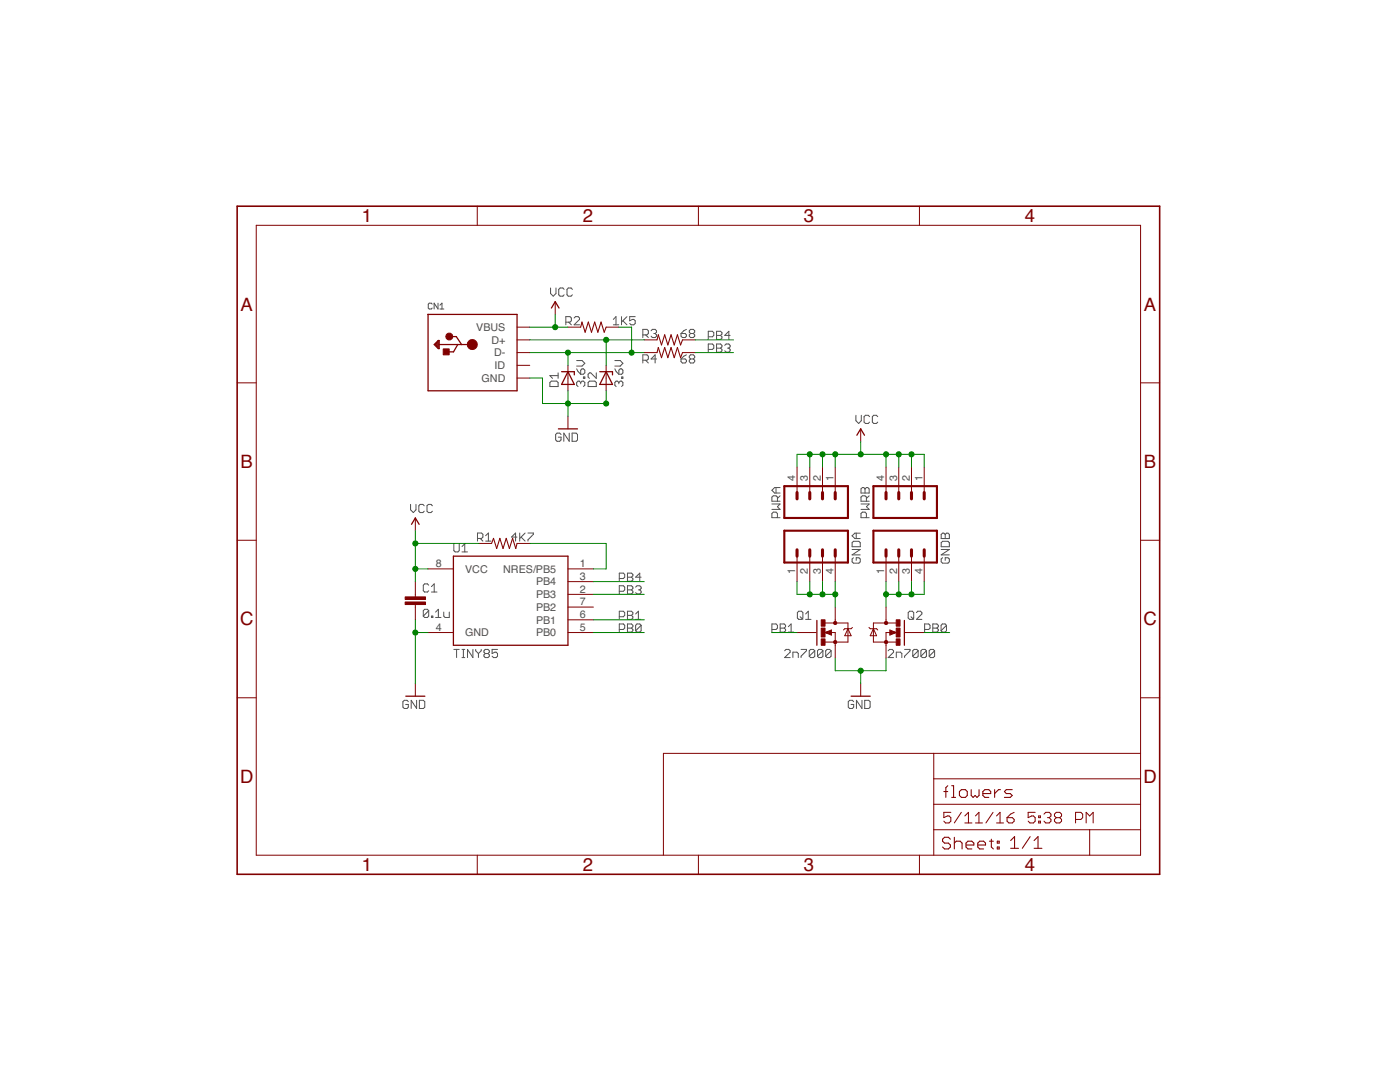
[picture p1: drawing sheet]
<svg xmlns="http://www.w3.org/2000/svg" width="279mm" height="216mm" viewBox="0 0 279 216" stroke-linecap="round" stroke-linejoin="round" font-family="sans-serif">
<defs><g id="words">
<g font-size="3.7" fill="#800000">
<text x="72.2" y="44.3">1</text>
<text x="116.3" y="44.3">2</text>
<text x="160.4" y="44.3">3</text>
<text x="204.5" y="44.3">4</text>
<text x="48" y="62">A</text>
<text x="228.3" y="62">A</text>
<text x="48" y="93.4">B</text>
<text x="228.3" y="93.4">B</text>
<text x="47.9" y="124.8">C</text>
<text x="228.2" y="124.8">C</text>
<text x="47.9" y="156.2">D</text>
<text x="228.2" y="156.2">D</text>
<text x="72.2" y="173.8">1</text>
<text x="116.3" y="173.8">2</text>
<text x="160.4" y="173.8">3</text>
<text x="204.5" y="173.8">4</text>
</g>
<g font-size="2.1" fill="#505050">
<text x="95" y="66">VBUS</text>
<text x="98.1" y="68.6">D+</text>
<text x="98.6" y="71.1">D-</text>
<text x="96.1" y="76.2">GND</text>
<text x="98.7" y="73.7">ID</text>
<text x="158.7" y="95.9" transform="rotate(-90 158.7 95.9)">4</text>
<text x="161.2" y="95.9" transform="rotate(-90 161.2 95.9)">3</text>
<text x="163.8" y="95.9" transform="rotate(-90 163.8 95.9)">2</text>
<text x="166.3" y="95.9" transform="rotate(-90 166.3 95.9)">1</text>
<text x="176.5" y="95.9" transform="rotate(-90 176.5 95.9)">4</text>
<text x="179" y="95.9" transform="rotate(-90 179 95.9)">3</text>
<text x="181.6" y="95.9" transform="rotate(-90 181.6 95.9)">2</text>
<text x="184.1" y="95.9" transform="rotate(-90 184.1 95.9)">1</text>
<text x="87" y="113.2">8</text>
<text x="115.7" y="113.2">1</text>
<text x="92.8" y="114.3">VCC</text>
<text x="100.4" y="114.3">NRES/PB5</text>
<text x="107" y="119.4">PB3</text>
<text x="107" y="116.8">PB4</text>
<text x="115.7" y="118.2">2</text>
<text x="115.7" y="115.7">3</text>
<text x="158.7" y="114.5" transform="rotate(-90 158.7 114.5)">1</text>
<text x="161.2" y="114.5" transform="rotate(-90 161.2 114.5)">2</text>
<text x="163.8" y="114.5" transform="rotate(-90 163.8 114.5)">3</text>
<text x="166.3" y="114.5" transform="rotate(-90 166.3 114.5)">4</text>
<text x="176.5" y="114.5" transform="rotate(-90 176.5 114.5)">1</text>
<text x="179" y="114.5" transform="rotate(-90 179 114.5)">2</text>
<text x="181.6" y="114.5" transform="rotate(-90 181.6 114.5)">3</text>
<text x="184.1" y="114.5" transform="rotate(-90 184.1 114.5)">4</text>
<text x="87" y="125.9">4</text>
<text x="107" y="124.4">PB1</text>
<text x="107" y="121.9">PB2</text>
<text x="115.7" y="125.9">5</text>
<text x="115.7" y="123.3">6</text>
<text x="115.7" y="120.8">7</text>
<text x="92.8" y="127">GND</text>
<text x="107" y="127">PB0</text>
</g>
</g></defs>
<g fill="none" stroke="#505050" stroke-width=".2">
<path d="M109.9 57.5v1.1l.5 .5 .6-.5v-1.1M112.6 57.7l-.3-.2h-.5l-.3 .2v1.1l.3 .3h.5l.3-.3M114.2 57.7l-.2-.2h-.6l-.2 .2v1.1l.2 .3h.6l.2-.3M86.3 60.7l-.2-.2h-.4l-.2 .2v.8l.2 .2h.4l.2-.2M87.4 60.5v1.2l-.8-1.2v1.2M87.8 61.7h.8M87.8 60.9l.4-.4v1.2M110 76.1h1.1l.3 .2v.8h-1.7v-.8zM111.4 74.4v1.1M111.4 75h-1.7l.6 .5M112.9 64.3h.8l.3-.3v-.5l-.3-.3h-.8v1.6M113.5 64.3l.5 .5"/>
<path d="M114.6 63.5l.3-.3h.5l.3 .3v.2l-1.1 1.1h1.1M115.1 71.9h1.1l.5 .6-.5 .5h-1.1M115.1 73.6l.8 1.1M115.9 76.3l-.3-.2h-.2l-.3 .2v.6l.3 .2M115.9 76.3l.3-.2h.2l.3 .2v.6l-.3 .2M115.9 73.9l.3-.3h.2l.3 .3v.5l-.3 .3h-.5zM115.9 76.3v.3M116.4 75.2h.3v.3h-.3zM117.6 76.1h1.1l.3 .2v.8h-1.6v-.8zM119 74.4v1.1l-1.1-1.1h-.3l-.2 .3v.5l.2 .3M122.4 63.7l.5-.5v1.6M122.4 64.8h1.1"/>
<path d="M122.7 73.6l.3 .5 .5 .6M122.7 71.9h1.1l.5 .6-.5 .5h-1.1M123.5 76.3l-.3-.2h-.2l-.3 .2v.6l.3 .2M123.5 76.3l.3-.2h.3l.2 .2v.6l-.2 .2M123.5 73.9l.3-.3h.3l.2 .3v.5l-.2 .3h-.6zM123.5 76.3v.3M124 63.2v1.6M124.1 75.2h.2v.3h-.2zM124.3 64l.8 .8M125.1 63.2l-1.1 1.1M126.8 63.2h-1.1v.8l.5-.3h.3l.3 .3v.5l-.3 .3h-.6l-.2-.3M128.3 66.8h.8l.3-.3v-.5l-.3-.3h-.8v1.7"/>
<path d="M128.3 71.9h.8l.3-.3v-.5l-.3-.3h-.8v1.6M128.8 66.8l.6 .6M128.8 71.9l.6 .5M129.9 66l.3-.3h.5l.3 .3v.3l-.3 .2M130.5 66.5h.2M130.7 66.5l.3 .3v.3l-.3 .3h-.5l-.3-.3M131 71.6h-1.1l.8-.8v1.6M135.9 66.5h.8l.3 .3v.3l-.3 .3h-.5l-.3-.3zM135.9 71.6h.8l.3 .3v.3l-.3 .2h-.5l-.3-.2zM137 65.7l-.5 .3-.6 .5M137 70.8l-.5 .3-.6 .5M137.8 66.5l-.2 .3v.3l.2 .3h.6l.2-.3v-.3l-.2-.3"/>
<path d="M137.8 66.5h.6M137.8 66.5l-.2-.2v-.3l.2-.3h.6l.2 .3v.3l-.2 .2M137.8 71.6l-.2-.2v-.3l.2-.3h.6l.2 .3v.3l-.2 .2M137.8 71.6l-.2 .3v.3l.2 .2h.6l.2-.2v-.3l-.2-.3M137.8 71.6h.6M141.4 67.2h.8l.3-.3v-.5l-.3-.3h-.8v1.6M141.4 69.7h.8l.3-.2v-.6l-.3-.3h-.8v1.7M143 68.6h.8l.3 .3v.3l-.3 .3 .3 .2v.3l-.3 .3h-.8zM143 66.1h.8l.3 .3v.3l-.3 .2 .3 .3v.3l-.3 .2h-.8zM143 69.5h.8M143 66.9h.8M144.6 68.9l.3-.3h.6l.2 .3v.3l-.2 .3"/>
<path d="M145.2 69.5h.3M145.5 69.5l.2 .2v.3l-.2 .3h-.6l-.3-.3M145.7 66.9h-1.1l.9-.8v1.6M112 86.7l-.3-.3h-.5l-.3 .3v1.1l.3 .3h.5l.3-.3v-.6h-.6M113.6 86.4v1.7l-1.1-1.7v1.7M114.2 86.4h.8l.3 .3v1.1l-.3 .3h-.8zM154.9 97.3v1.1M155.7 98.9l-.5 .6M155.7 97.3h-1.1l-.5 .5 .5 .6h1.1M170.8 82.9v1l.6 .6 .5-.6v-1M171.8 97.6l.3-.3h.3l.2 .3 .3-.3h.3l.3 .3v.8h-1.7zM172.6 97.6v.8"/>
<path d="M173.5 98.9l-.6 .6M173.5 83.1l-.2-.2h-.6l-.3 .2v1.1l.3 .3h.6l.2-.3M175.2 83.1l-.3-.2h-.5l-.3 .2v1.1l.3 .3h.5l.3-.3M81.9 100.6v1.1l.6 .6 .5-.6v-1.1M84.7 100.9l-.3-.3h-.6l-.2 .3v1.1l.2 .3h.6l.3-.3M85.6 116.8l-.3-.3h-.5l-.3 .3v1.1l.3 .2h.5l.3-.2M86.1 118.1h1.1M86.1 117.1l.6-.6v1.6M86.3 100.9l-.3-.3h-.5l-.3 .3v1.1l.3 .3h.5l.3-.3M90.6 108.5v1.4l.2 .2h.6l.3-.2v-1.4M92.2 110.1h1.1M92.2 109.1l.6-.6v1.6"/>
<path d="M95.3 107.4h.8l.3-.2v-.6l-.3-.2h-.8v1.6M95.8 107.4l.6 .6M96.9 106.9l.6-.5v1.6M96.9 108h1.1M103.2 107.2h-1.1l.8-.8v1.6M103.7 106.4v1.6M104 107.2l.8 .8M104.8 106.4l-1.1 1M105.4 106.4h1v.2l-1 1.1v.3M123.6 115.4h.8l.3-.2v-.6l-.3-.2h-.8v1.6M123.6 118h.8l.3-.3v-.5l-.3-.3h-.8v1.6M125.2 116.9h.8l.3 .3v.2l-.3 .3 .3 .3v.3l-.3 .2h-.8z"/>
<path d="M125.2 114.4h.8l.3 .2v.3l-.3 .3 .3 .2v.3l-.3 .3h-.8zM125.2 117.7h.8M125.2 115.2h.8M126.9 117.2l.2-.3h.6l.3 .3v.2l-.3 .3M127.4 117.7h.3M127.7 117.7l.3 .3v.3l-.3 .2h-.6l-.2-.2M128 115.2h-1.1l.8-.8v1.6M154.1 100.6h1.6l-.5 .5 .5 .5h-1.6M155.2 103.3v-.8l-.3-.3h-.6l-.2 .3v.8h1.6M155.2 100v-.8l-.3-.3h-.6l-.2 .3v.8h1.6M170.1 109.6h1.6l-1.6 1.1h1.6M170.3 111.3l-.2 .2v.6l.2 .3h1.1l.3-.3v-.6l-.3-.2h-.5v.5"/>
<path d="M170.3 108h1.1l.3 .3v.8h-1.6v-.8zM170.9 106.4v1.1M171.7 106.4h-1.1l-.5 .5 .5 .6h1.1M171.8 100.6h1.7l-.6 .5 .6 .5h-1.7M172.9 103.3v-.8l-.3-.3h-.5l-.3 .3v.8h1.7M172.9 100v-.8l-.3-.3h-.5l-.3 .3v.8h1.7M187.8 106.6l.3-.2h.3l.2 .2 .3-.2h.3l.3 .2v.9h-1.7zM187.8 109.6h1.7l-1.7 1.1h1.7M187.8 108.3l.3-.3h1.1l.3 .3v.8h-1.7zM188.1 111.3l-.3 .2v.6l.3 .3h1.1l.3-.3v-.6l-.3-.2h-.6v.5M188.6 106.6v.9M83.1 139.7v1.7l-1-1.7v1.7"/>
<path d="M83.7 139.7h.8l.3 .3v1.1l-.3 .3h-.8zM85.6 121.9l-.3-.3h-.5l-.3 .3v1M85.6 121.9v1l-.3 .3h-.5l-.3-.3M85.6 121.9l-1.1 1M86.1 122.9h.3v.3h-.3zM86.9 123.2h1.1M86.9 122.1l.6-.5v1.6M88.6 122.1v.8l.2 .3h.9v-1.1M90.6 129.6h1.1M91.1 129.6v1.6M92.2 129.6h.6M92.2 131.2h.6"/>
<path d="M92.5 129.6v1.6M94.4 129.6v1.6l-1.1-1.6v1.6M94.9 129.6v.3l.6 .5M95.5 130.4v.8M96 129.6v.3l-.5 .5M96.8 130.4l-.2-.3v-.2l.2-.3h.6l.3 .3v.2l-.3 .3M96.8 130.4l-.2 .3v.2l.2 .3h.6l.3-.3v-.2l-.3-.3M96.8 130.4h.6M99.3 129.6h-1.1v.8l.6-.3h.2l.3 .3v.5l-.3 .3h-.5l-.3-.3M123.6 123.1h.8l.3-.3v-.6l-.3-.2h-.8v1.6M123.6 125.6h.8l.3-.3v-.5l-.3-.3h-.8v1.6M125.2 122h.8l.3 .2v.3l-.3 .3 .3 .3v.2l-.3 .3h-.8z"/>
<path d="M125.2 124.5h.8l.3 .3v.3l-.3 .2 .3 .3v.3l-.3 .2h-.8zM125.2 122.8h.8M125.2 125.3h.8M126.9 123.6h1.1M126.9 122.5l.5-.5v1.6M128 124.8v1.1l-.3 .2h-.6l-.2-.2M128 124.8l-.3-.3h-.6l-.2 .3v1.1M128 124.8l-1.1 1.1M154.1 125.6h.8l.3-.3v-.5l-.3-.3h-.8v1.6M155.7 124.5h.8l.3 .3v.3l-.3 .2 .3 .3v.3l-.3 .2h-.8zM155.7 125.3h.8M156.6 129.9l.3-.3h.5l.3 .3v.2l-1.1 1.1h1.1"/>
<path d="M157.3 126.1h1.1M157.3 125.1l.6-.6v1.6M158.2 131.2v-1.1h.8l.3 .3v.8M159.4 122h.6l.2 .2v1.1l-.2 .3h-.6l-.3-.3v-1.1zM159.7 123.1l.5 .5M159.9 129.6h1.1v.3l-1.1 1v.3M160.8 123.6h1.1M160.8 122.5l.5-.5v1.6M162.6 129.9l-.3-.3h-.5l-.3 .3v1M162.6 129.9v1l-.3 .3h-.5l-.3-.3M162.6 129.9l-1.1 1M164.2 129.9l-.2-.3h-.6l-.2 .3v1"/>
<path d="M164.2 129.9v1l-.2 .3h-.6l-.2-.3M164.2 129.9l-1 1M165.9 129.9l-.3-.3h-.5l-.3 .3v1M165.9 129.9v1l-.3 .3h-.5l-.3-.3M165.9 129.9l-1.1 1M172 139.7v1.7l-1.1-1.7v1.7M172.6 139.7h.8l.3 .3v1.1l-.3 .3h-.8zM177.2 129.9l.3-.3h.6l.2 .3v.2l-1.1 1.1h1.1M178.9 131.2v-1.1h.8l.3 .3v.8M180.5 129.6h1.1v.3l-1.1 1v.3M181.5 122h.6l.3 .2v1.1l-.3 .3h-.6l-.2-.3v-1.1zM181.8 123.1l.6 .5"/>
<path d="M182.9 122.2l.3-.2h.5l.3 .2v.3l-1.1 1.1h1.1M183.2 129.9l-.2-.3h-.6l-.2 .3v1M183.2 129.9v1l-.2 .3h-.6l-.2-.3M183.2 129.9l-1 1M184.5 125.6h.8l.3-.3v-.5l-.3-.3h-.8v1.6M184.9 129.9l-.3-.3h-.5l-.3 .3v1M184.9 129.9v1l-.3 .3h-.5l-.3-.3M184.9 129.9l-1.1 1M186.2 124.5h.8l.3 .3v.3l-.3 .2 .3 .3v.3l-.3 .2h-.8zM186.2 125.3h.8M186.5 129.9l-.3-.3h-.5l-.3 .3v1M186.5 129.9v1l-.3 .3h-.5l-.3-.3"/>
<path d="M186.5 129.9l-1.1 1M188.9 124.8v1.1l-.3 .2h-.5l-.3-.2M188.9 124.8l-.3-.3h-.5l-.3 .3v1.1M188.9 124.8l-1.1 1.1M81.5 140l-.3-.3h-.5l-.3 .3v1.1l.3 .3h.5l.3-.3v-.5h-.5M170.4 140l-.3-.3h-.5l-.3 .3v1.1l.3 .3h.5l.3-.3v-.5h-.6"/>
</g>
<g fill="none" stroke="#800000" stroke-width=".25">
<path d="M85.4 62.7h17.8v15.3h-17.8v-15.3M86.7 68.7l.8-.8h.2v1.7h-.2zM86.9 68.7l.3-.4v.9l-.1-.5M87.5 67.9v1.4M87.7 68.7h6.6M90.1 67.2h1l1 1.5M91.4 68.7l-.9 1.5h-1.2M110 61.5l.8-1.3 .8 1.3M112.1 74.2h2.5v.6M113.3 74.2l1.3 2.5h-2.5zM119.7 74.2h2.5v.6M121 74.2l1.2 2.5h-2.5z"/>
<path d="M111.4 85.6h3.9M171 86.8l.8-1.2 .7 1.2M82.1 104.6l.8-1.2 .8 1.2M90.5 111h22.8v17.8h-22.8zM81 138.9h3.8M163 123.8v5M169.9 138.9h3.8M180.5 123.8v5"/>
</g>
<g fill="none" stroke="#800000" stroke-width=".2">
<path d="M51.1 45h176.5v125.6h-176.5zM95.2 41.1v3.9M139.4 41.1v3.9M183.5 41.1v3.9M47.3 76.4h3.8M103.2 67.8h2.5M103.2 70.4h2.5M103.2 65.3h2.5M103.2 75.4h2.5M103.2 72.9h2.5M110.8 60.2v2.5M113.3 72.9v5.1"/>
<path d="M113.3 65.3h2.6M121 65.3h2.5M121 72.9v5.1M128.6 67.8h2.5M128.6 70.4h2.5M136.2 67.8h2.5M136.2 70.4h2.5M227.6 76.4h3.8M113.3 83v2.6M159.1 93.2v5.1M161.6 93.2v5.1M164.1 93.2v5.1"/>
<path d="M166.7 93.2v5.1M171.8 85.6v2.5M176.8 93.2v5.1M179.4 93.2v5.1M181.9 93.2v5.1M184.4 93.2v5.1M47.3 107.8h3.8M82.9 103.4v2.5M82.9 116.1v3M85.4 113.5h5.1M95.6 108.4h2.5M103.2 108.4h2.5"/>
<path d="M113.3 118.6h5.1M113.3 116.1h5.1M113.3 113.5h5.1M159.1 111v5.1M161.6 111v5.1M164.1 111v5.1M166.7 111v5.1M176.8 111v5.1M179.4 111v5.1M181.9 111v5.1M184.4 111v5.1M227.6 107.8h3.8"/>
<path d="M47.3 139.2h3.8M82.9 120.6v3.1M82.9 136.4v2.5M85.4 126.2h5.1M113.3 126.2h5.1M113.3 123.7h5.1M113.3 121.1h5.1M159.1 126.2h3.8M164.7 126.2l1.2-.5v1zM164.7 124.3h4.5v3.8h-4.5M165.8 126.2h.9v5.1M166.7 121.1v3.2"/>
<path d="M169.2 125.5l.7 1.4h-1.3zM170.1 125.2l-.2 .3h-1.3l-.3 .2M171.8 136.4v2.5M173.4 125.2l.3 .3h1.2l.3 .2M174.3 125.5l.6 1.4h-1.2zM176.8 121.1v3.2M177.6 125.7l1.3 .5-1.3 .5zM177.7 126.2h-.9v5.1M178.8 124.3h-4.5v3.8h4.6M180.6 126.2h3.8M227.6 139.2h3.8M186.4 150.3v20.3"/>
<path d="M186.4 155.4h41.2M227.6 150.3h-95.2v20.3M95.2 170.6v3.9M139.4 170.6v3.9M183.5 170.6v3.9M186.4 165.6h41.2M186.4 160.5h41.2M189.8 162.1h-1.4v1.1l.7-.4h.3l.4 .4v.7l-.4 .3h-.7l-.3-.3M191.9 162.1l-1.4 2.1M192.6 164.2h1.4M192.6 162.8l.7-.7v2.1M194.7 164.2h1.4"/>
<path d="M194.7 162.8l.7-.7v2.1M198.2 162.1l-1.4 2.1M198.9 164.2h1.4M198.9 162.8l.7-.7v2.1M201 163.2h1l.4 .3v.4l-.4 .3h-.7l-.3-.3zM202.4 162.1l-.7 .4-.7 .7M206.6 162.1h-1.4v1.1l.7-.4h.3l.4 .4v.7l-.4 .3h-.7l-.3-.3M207.3 162.8h.3v.4h-.3zM207.3 163.9h.3v.3h-.3zM208.3 162.5l.4-.4h.7l.3 .4v.3l-.3 .4M209 163.2h.4M209.4 163.2l.3 .3v.4l-.3 .3h-.7l-.4-.3"/>
<path d="M210.8 163.2l-.4-.4v-.3l.4-.4h.7l.4 .4v.3l-.4 .4M210.8 163.2l-.4 .3v.4l.4 .3h.7l.4-.3v-.4l-.4-.3M210.8 163.2h.7M214.7 163.5h1l.4-.3v-.7l-.4-.4h-1v2.1M216.8 164.2v-2.1l.7 .7 .7-.7v2.1M217.5 165.6v5"/>
</g>
<g fill="#800000" stroke="#800000" stroke-width=".2">
<path d="M80.9 120.1h4v.5h-4z"/>
<path d="M80.9 119.1h4v.5h-4z"/>
<path d="M163.9 127.5h.8v1.3h-.8z"/>
<path d="M163.9 123.7h.8v1.2h-.8z"/>
<path d="M163.9 125.3h.8v1.8h-.8z"/>
<path d="M178.9 127.5h.7v1.3h-.7z"/>
<path d="M178.9 123.7h.7v1.2h-.7z"/>
<path d="M178.9 125.3h.7v1.8h-.7z"/>
<path d="M88.5 69.6h1.1v1.2h-1.1z"/>
</g>
<g fill="none" stroke="#800000" stroke-width=".21">
<path d="M115.9 65.3l.2-1 .7 2 .6-2 .6 2 .7-2 .6 2 .7-2 .6 2 .4-1M131.1 67.8l.3-1 .6 2 .7-2 .6 2 .6-2 .7 2 .6-2 .6 2 .4-1M131.1 70.4l.3-1.1 .6 2.1 .7-2.1 .6 2.1 .6-2.1 .7 2.1 .6-2.1 .6 2.1 .4-1M98.1 108.4l.4-1 .6 2.1 .7-2.1 .6 2.1 .6-2.1 .7 2.1 .6-2.1 .6 2.1 .3-1.1M188.4 157.9h.7M189.1 156.8l-.3 .4v1.9M189.9 156.8h.4v2.3M189.9 159.1h.8M191.5 157.9l.4-.3h.8l.3 .3v.8l-.3 .4h-.8l-.4-.4zM193.8 157.6v1.1l.4 .4 .4-.4 .4 .4 .4-.4v-1.1M196.2 158.3h1.5v-.4l-.4-.3h-.7l-.4 .3v.8l.4 .4h.7M198.5 157.6v1.5"/>
<path d="M199.7 157.6h-.4l-.8 .7M202 157.6h-1.2l-.4 .3 .4 .4h.8l.4 .4-.4 .4h-1.2M189.7 167.4l-.4-.3h-.8l-.4 .3v.5l.4 .3h.8l.4 .4v.4l-.4 .4h-.8l-.4-.4M190.5 167.1v2.3M190.5 168.2l.3-.3h.8l.4 .3v1.2M192.8 168.6h1.6v-.4l-.4-.3h-.8l-.4 .3v.8l.4 .4h.8M195.1 168.6h1.6v-.4l-.4-.3h-.8l-.4 .3v.8l.4 .4h.8M197.5 167.9h.7M197.8 167.4v1.6l.4 .4M199 167.9h.4v.3h-.4zM199 169h.4v.4h-.4zM201.7 167.7l.8-.8v2.4"/>
<path d="M201.7 169.3h1.6M205.6 166.9l-1.6 2.4M206.4 169.3h1.5M206.4 167.7l.8-.8v2.4"/>
</g>
<g fill="#800000" stroke="#800000" stroke-width=".2">
<path d="M176.6 127.9l.2-.1 .3 .1v.5h-.5z" fill-rule="evenodd"/>
<path d="M176.6 124.1l.2-.1 .3 .1v.4h-.5z" fill-rule="evenodd"/>
<circle cx="166.7" cy="128.1" r=".33"/>
<circle cx="166.7" cy="124.3" r=".33"/>
<circle cx="94.3" cy="68.7" r="1"/>
<circle cx="89.7" cy="67.2" r=".7"/>
</g>
<path d="M47.3 41.1h184.1v133.4h-184.1zM165.8 126l-.9 .2 .9 .3v-.3h-.3M177.7 126l.9 .2-.9 .3v-.3h.3" fill="none" stroke="#800000" stroke-width=".32"/>
<path d="M156.5 97h12.7v6.4h-12.7zM174.3 97h12.7v6.4h-12.7zM156.5 105.9h12.7v6.3h-12.7zM174.3 105.9h12.7v6.3h-12.7z" fill="none" stroke="#800000" stroke-width=".42"/>
<g fill="none" stroke="#800000" stroke-width=".61">
<path d="M159.1 98.3v1.2M161.6 98.3v1.2M164.1 98.3v1.2M166.7 98.3v1.2M176.8 98.3v1.2M179.4 98.3v1.2M181.9 98.3v1.2M184.4 98.3v1.2M159.1 109.7v1.3M161.6 109.7v1.3M164.1 109.7v1.3M166.7 109.7v1.3"/>
<path d="M176.8 109.7v1.3M179.4 109.7v1.3M181.9 109.7v1.3M184.4 109.7v1.3"/>
</g>
<g fill="none" stroke="#008000" stroke-width=".2">
<path d="M105.7 75.4h2.6v5.1h12.7v-2.5M105.7 67.8h22.9M105.7 70.4h22.9M105.7 65.3h7.6M110.8 62.7v2.6M113.3 70.4v2.5M113.3 78v5M121 67.8v5.1M123.5 65.3h2.5v5.1M138.7 67.8h7.7M138.7 70.4h7.7M159.1 93.2v-2.5h25.3v2.5"/>
<path d="M161.6 90.7v2.5M164.1 90.7v2.5M166.7 90.7v2.5M171.8 88.1v2.6M176.8 90.7v2.5M179.4 90.7v2.5M181.9 90.7v2.5M82.9 108.4h12.7M82.9 113.5h2.5M82.9 105.9v10.2M105.7 108.4h15.3v5.1h-2.6M118.4 118.6h10.2"/>
<path d="M118.4 116.1h10.2M159.1 116.1v2.5h7.6M161.6 116.1v2.5M164.1 116.1v2.5M166.7 116.1v5M176.8 116.1v5M179.4 116.1v2.5M181.9 116.1v2.5M184.4 116.1v2.5h-7.6M82.9 123.7v12.7M82.9 126.2h2.5M118.4 126.2h10.2"/>
<path d="M118.4 123.7h10.2M154 126.2h5.1M166.7 131.3v2.5h10.1v-2.5M171.8 133.8v2.6M184.4 126.2h5.1"/>
</g>
<g fill="#008000" stroke="#008000" stroke-width=".2">
<circle cx="82.9" cy="126.2" r=".51"/>
<circle cx="113.3" cy="80.5" r=".51"/>
<circle cx="121" cy="80.5" r=".51"/>
<circle cx="171.8" cy="133.8" r=".51"/>
<circle cx="121" cy="67.8" r=".51"/>
<circle cx="126" cy="70.4" r=".51"/>
<circle cx="113.3" cy="70.4" r=".51"/>
<circle cx="161.6" cy="118.6" r=".51"/>
<circle cx="164.1" cy="118.6" r=".51"/>
<circle cx="166.7" cy="118.6" r=".51"/>
<circle cx="176.8" cy="118.6" r=".51"/>
<circle cx="179.4" cy="118.6" r=".51"/>
<circle cx="181.9" cy="118.6" r=".51"/>
<circle cx="110.8" cy="65.3" r=".51"/>
<circle cx="171.8" cy="90.7" r=".51"/>
<circle cx="181.9" cy="90.7" r=".51"/>
<circle cx="179.4" cy="90.7" r=".51"/>
<circle cx="176.8" cy="90.7" r=".51"/>
<circle cx="166.7" cy="90.7" r=".51"/>
<circle cx="164.1" cy="90.7" r=".51"/>
<circle cx="161.6" cy="90.7" r=".51"/>
<circle cx="82.9" cy="113.5" r=".51"/>
<circle cx="82.9" cy="108.4" r=".51"/>
</g>
<use href="#words"/>
</svg>
